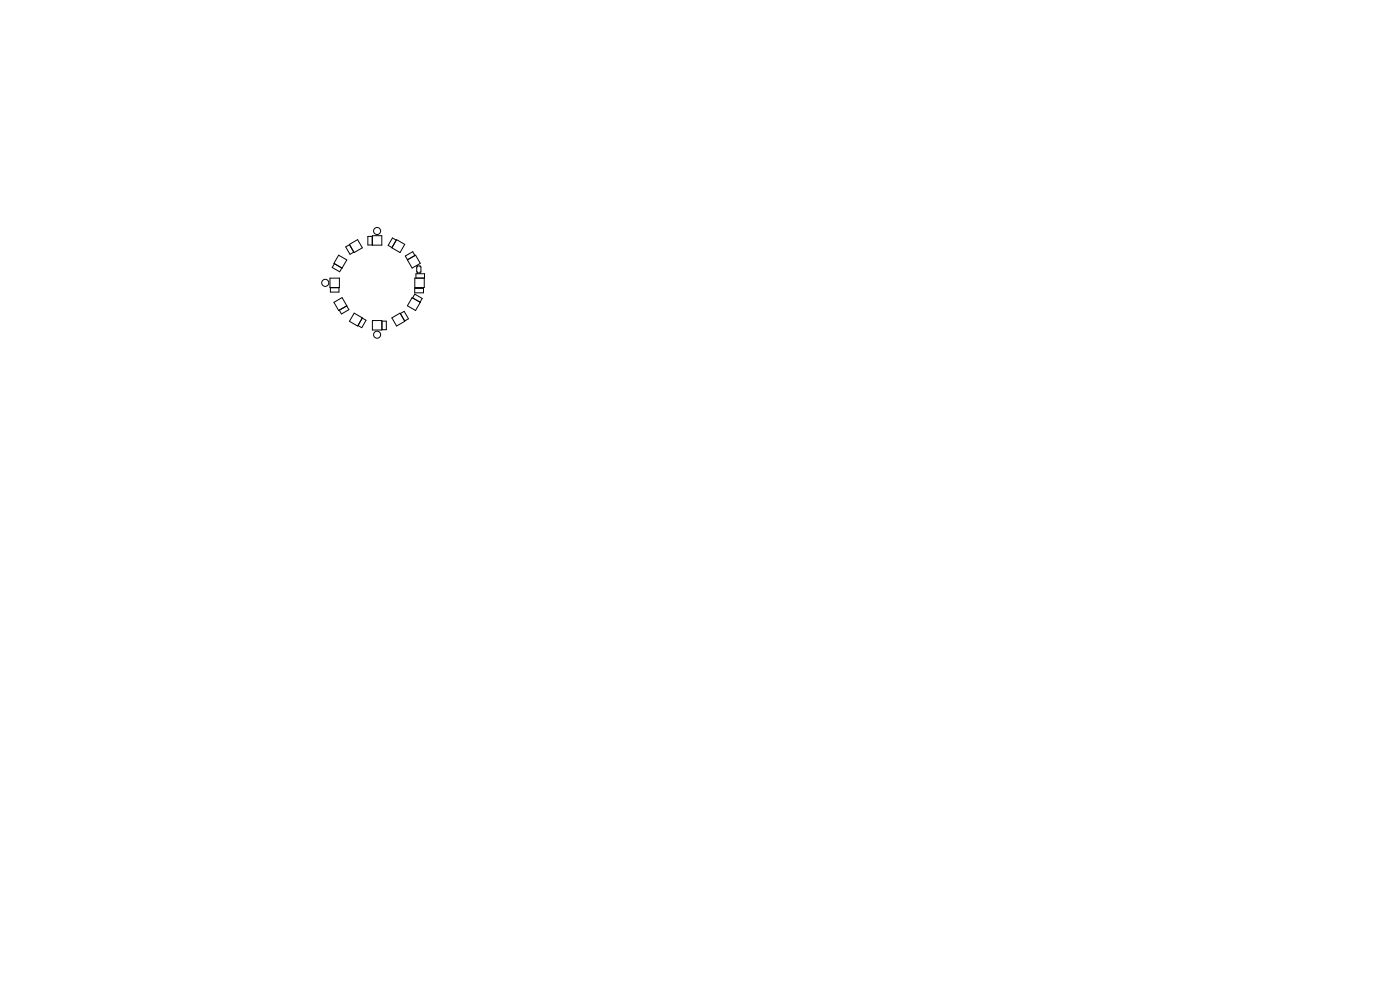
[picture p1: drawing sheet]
<svg xmlns="http://www.w3.org/2000/svg" width="297mm" height="210mm" viewBox="0 0 297 210" stroke-linecap="round" stroke-linejoin="round" font-family="sans-serif">
<g fill="none" stroke="#000" stroke-width=".21">
<path d="M70 59h2v2h-2zM70.9 55.9l-.4 .8 1.6 1 1.5-2.6-1.8-1-1 1.8 1.8 1M73.3 52.4l.8-.5 .9 1.6-.8 .5zM74.1 51.8l1.8-1 1 1.8-1.8 1zM79 52v-1.8h-1v1.8h3v-2h-2v2M84.1 50.9l-.8-.4-1 1.6 .8 .4M84.1 50.8l1.8 1-1 1.8-1.8-1zM86.4 55.1l1.6-.9-.4-.8-1.6 .9 1.4 2.6 1.8-1-1-1.8-1.8 1M88.2 59v-.9h1.9v.9h-2.1v2h2v-2M88.6 56.4h.5v.2h.2v1.1h-.2v.2h-.5v-.2h-.2v-1.1h.2zM70.1 61h1.8v1h-1.8zM73.6 64.9l-1.8 1-1-1.8 1.8-1 1.4 2.6-1.6 .9-.4-.8 1.6-.9"/>
<path d="M75.1 66.4l1.8 1-1 1.8-1.8-1zM76.9 67.5l.8 .4-1 1.6-.8-.4zM79 68h2v2h-2zM81 68.1h1v1.8h-1zM83.1 67.4l1.8-1 1 1.8-1.8 1zM84.9 66.5l.8-.5 1 1.6-.8 .5zM87.4 63.1l1.8 1-1 1.8-1.8-1zM87.5 63.2l.5-.8 1.6 .9-.5 .8M88 61.2h1.8v.9h-1.8z"/>
<circle cx="69" cy="60" r=".75"/>
<circle cx="80" cy="49" r=".75"/>
<circle cx="80" cy="71" r=".75"/>
</g>
</svg>
